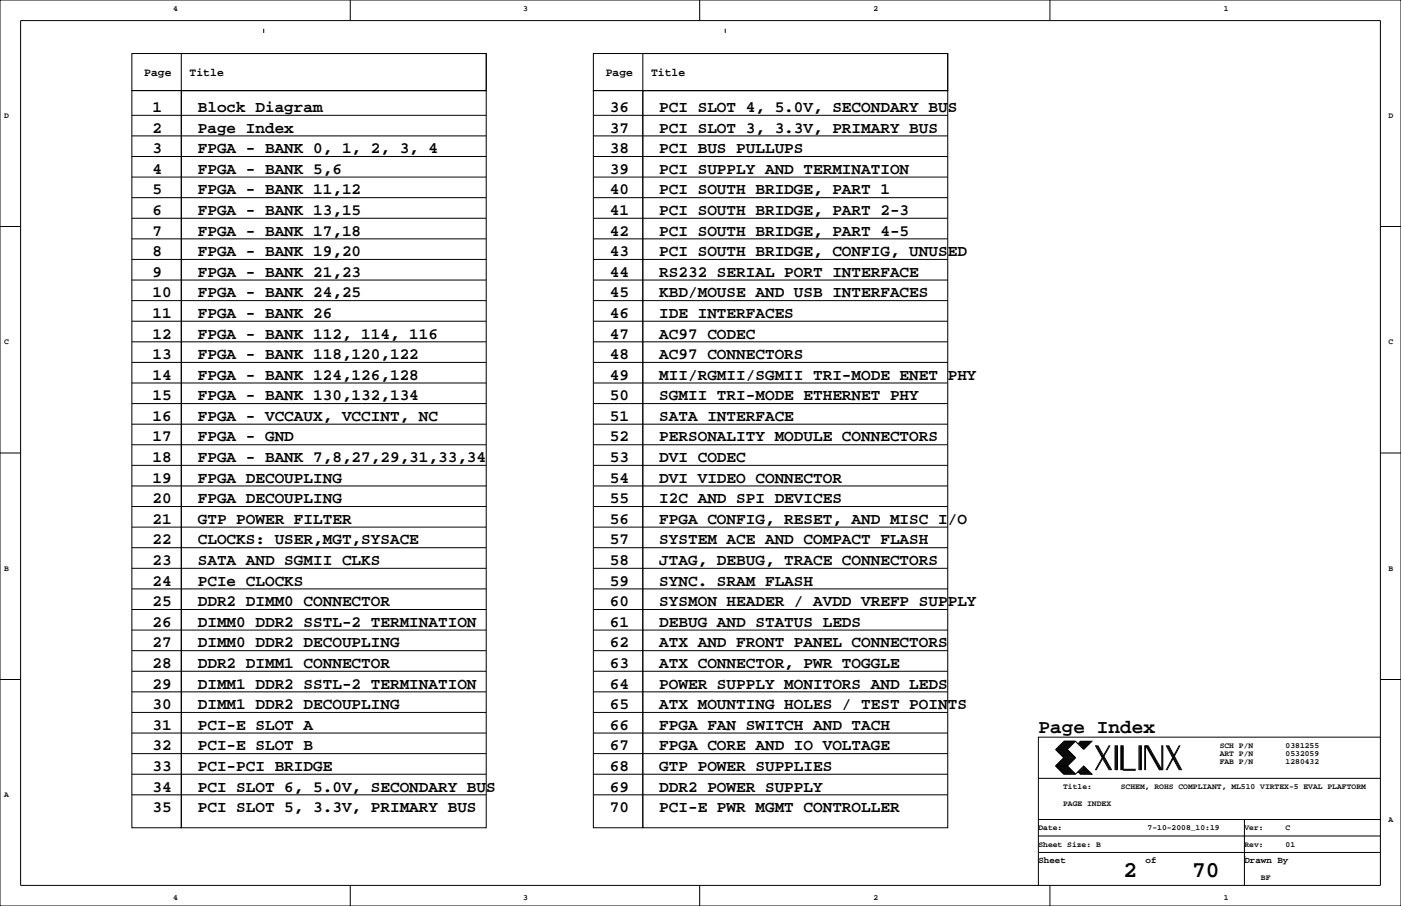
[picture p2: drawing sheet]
<svg xmlns="http://www.w3.org/2000/svg" width="432mm" height="279mm" viewBox="0 0 432 279" stroke-linecap="round" stroke-linejoin="round" font-family="sans-serif">
<defs><g id="words">
<g font-size="7.1">
<text x="346.3" y="270.3">2</text>
<text x="367.5" y="270.3">70</text>
</g>
<text font-size="6" x="320" y="226.1">Page Index</text>
<g font-size="4.9">
<text x="47" y="34.6">1</text>
<text x="61" y="34.6">Block Diagram</text>
<text x="188" y="34.6">36</text>
<text x="203.2" y="34.6">PCI SLOT 4, 5.0V, SECONDARY BUS</text>
<text x="47" y="40.9">2</text>
<text x="61" y="40.9">Page Index</text>
<text x="188" y="40.9">37</text>
<text x="203.2" y="40.9">PCI SLOT 3, 3.3V, PRIMARY BUS</text>
<text x="47" y="47.3">3</text>
<text x="61" y="47.3">FPGA - BANK 0, 1, 2, 3, 4</text>
<text x="188" y="47.3">38</text>
<text x="203.2" y="47.3">PCI BUS PULLUPS</text>
<text x="47" y="53.6">4</text>
<text x="61" y="53.6">FPGA - BANK 5,6</text>
<text x="188" y="53.6">39</text>
<text x="203.2" y="53.6">PCI SUPPLY AND TERMINATION</text>
<text x="47" y="60">5</text>
<text x="61" y="60">FPGA - BANK 11,12</text>
<text x="188" y="60">40</text>
<text x="203.2" y="60">PCI SOUTH BRIDGE, PART 1</text>
<text x="47" y="66.3">6</text>
<text x="61" y="66.3">FPGA - BANK 13,15</text>
<text x="188" y="66.3">41</text>
<text x="203.2" y="66.3">PCI SOUTH BRIDGE, PART 2-3</text>
<text x="47" y="72.7">7</text>
<text x="61" y="72.7">FPGA - BANK 17,18</text>
<text x="188" y="72.7">42</text>
<text x="203.2" y="72.7">PCI SOUTH BRIDGE, PART 4-5</text>
<text x="47" y="79">8</text>
<text x="61" y="79">FPGA - BANK 19,20</text>
<text x="188" y="79">43</text>
<text x="203.2" y="79">PCI SOUTH BRIDGE, CONFIG, UNUSED</text>
<text x="47" y="85.4">9</text>
<text x="61" y="85.4">FPGA - BANK 21,23</text>
<text x="188" y="85.4">44</text>
<text x="203.2" y="85.4">RS232 SERIAL PORT INTERFACE</text>
<text x="47" y="91.7">10</text>
<text x="61" y="91.7">FPGA - BANK 24,25</text>
<text x="188" y="91.7">45</text>
<text x="203.2" y="91.7">KBD/MOUSE AND USB INTERFACES</text>
<text x="47" y="98.1">11</text>
<text x="61" y="98.1">FPGA - BANK 26</text>
<text x="188" y="98.1">46</text>
<text x="203.2" y="98.1">IDE INTERFACES</text>
<text x="47" y="104.4">12</text>
<text x="61" y="104.4">FPGA - BANK 112, 114, 116</text>
<text x="188" y="104.4">47</text>
<text x="203.2" y="104.4">AC97 CODEC</text>
<text x="47" y="110.8">13</text>
<text x="61" y="110.8">FPGA - BANK 118,120,122</text>
<text x="188" y="110.8">48</text>
<text x="203.2" y="110.8">AC97 CONNECTORS</text>
<text x="47" y="117.1">14</text>
<text x="61" y="117.1">FPGA - BANK 124,126,128</text>
<text x="188" y="117.1">49</text>
<text x="203.2" y="117.1">MII/RGMII/SGMII TRI-MODE ENET PHY</text>
<text x="47" y="123.5">15</text>
<text x="61" y="123.5">FPGA - BANK 130,132,134</text>
<text x="188" y="123.5">50</text>
<text x="203.2" y="123.5">SGMII TRI-MODE ETHERNET PHY</text>
<text x="47" y="129.8">16</text>
<text x="61" y="129.8">FPGA - VCCAUX, VCCINT, NC</text>
<text x="188" y="129.8">51</text>
<text x="203.2" y="129.8">SATA INTERFACE</text>
<text x="47" y="136.2">17</text>
<text x="61" y="136.2">FPGA - GND</text>
<text x="188" y="136.2">52</text>
<text x="203.2" y="136.2">PERSONALITY MODULE CONNECTORS</text>
<text x="47" y="142.5">18</text>
<text x="61" y="142.5">FPGA - BANK 7,8,27,29,31,33,34</text>
<text x="188" y="142.5">53</text>
<text x="203.2" y="142.5">DVI CODEC</text>
<text x="47" y="148.9">19</text>
<text x="61" y="148.9">FPGA DECOUPLING</text>
<text x="188" y="148.9">54</text>
<text x="203.2" y="148.9">DVI VIDEO CONNECTOR</text>
<text x="47" y="155.2">20</text>
<text x="61" y="155.2">FPGA DECOUPLING</text>
<text x="188" y="155.2">55</text>
<text x="203.2" y="155.2">I2C AND SPI DEVICES</text>
<text x="47" y="161.6">21</text>
<text x="61" y="161.6">GTP POWER FILTER</text>
<text x="188" y="161.6">56</text>
<text x="203.2" y="161.6">FPGA CONFIG, RESET, AND MISC I/O</text>
<text x="47" y="167.9">22</text>
<text x="61" y="167.9">CLOCKS: USER,MGT,SYSACE</text>
<text x="188" y="167.9">57</text>
<text x="203.2" y="167.9">SYSTEM ACE AND COMPACT FLASH</text>
<text x="47" y="174.3">23</text>
<text x="61" y="174.3">SATA AND SGMII CLKS</text>
<text x="188" y="174.3">58</text>
<text x="203.2" y="174.3">JTAG, DEBUG, TRACE CONNECTORS</text>
<text x="47" y="180.6">24</text>
<text x="61" y="180.6">PCIe CLOCKS</text>
<text x="188" y="180.6">59</text>
<text x="203.2" y="180.6">SYNC. SRAM FLASH</text>
<text x="47" y="187">25</text>
<text x="61" y="187">DDR2 DIMM0 CONNECTOR</text>
<text x="188" y="187">60</text>
<text x="203.2" y="187">SYSMON HEADER / AVDD VREFP SUPPLY</text>
<text x="47" y="193.3">26</text>
<text x="61" y="193.3">DIMM0 DDR2 SSTL-2 TERMINATION</text>
<text x="188" y="193.3">61</text>
<text x="203.2" y="193.3">DEBUG AND STATUS LEDS</text>
<text x="47" y="199.7">27</text>
<text x="61" y="199.7">DIMM0 DDR2 DECOUPLING</text>
<text x="188" y="199.7">62</text>
<text x="203.2" y="199.7">ATX AND FRONT PANEL CONNECTORS</text>
<text x="47" y="206">28</text>
<text x="61" y="206">DDR2 DIMM1 CONNECTOR</text>
<text x="188" y="206">63</text>
<text x="203.2" y="206">ATX CONNECTOR, PWR TOGGLE</text>
<text x="47" y="212.4">29</text>
<text x="61" y="212.4">DIMM1 DDR2 SSTL-2 TERMINATION</text>
<text x="188" y="212.4">64</text>
<text x="203.2" y="212.4">POWER SUPPLY MONITORS AND LEDS</text>
<text x="47" y="218.7">30</text>
<text x="61" y="218.7">DIMM1 DDR2 DECOUPLING</text>
<text x="188" y="218.7">65</text>
<text x="203.2" y="218.7">ATX MOUNTING HOLES / TEST POINTS</text>
<text x="47" y="225.1">31</text>
<text x="61" y="225.1">PCI-E SLOT A</text>
<text x="188" y="225.1">66</text>
<text x="203.2" y="225.1">FPGA FAN SWITCH AND TACH</text>
<text x="47" y="231.4">32</text>
<text x="61" y="231.4">PCI-E SLOT B</text>
<text x="188" y="231.4">67</text>
<text x="203.2" y="231.4">FPGA CORE AND IO VOLTAGE</text>
<text x="47" y="237.8">33</text>
<text x="61" y="237.8">PCI-PCI BRIDGE</text>
<text x="188" y="237.8">68</text>
<text x="203.2" y="237.8">GTP POWER SUPPLIES</text>
<text x="47" y="244.1">34</text>
<text x="61" y="244.1">PCI SLOT 6, 5.0V, SECONDARY BUS</text>
<text x="188" y="244.1">69</text>
<text x="203.2" y="244.1">DDR2 POWER SUPPLY</text>
<text x="47" y="250.5">35</text>
<text x="61" y="250.5">PCI SLOT 5, 3.3V, PRIMARY BUS</text>
<text x="188" y="250.5">70</text>
<text x="203.2" y="250.5">PCI-E PWR MGMT CONTROLLER</text>
</g>
<g font-size="3.5">
<text x="44.4" y="23.4">Page</text>
<text x="58.4" y="23.4">Title</text>
<text x="186.7" y="23.4">Page</text>
<text x="200.7" y="23.4">Title</text>
</g>
<g font-size="2.8">
<text x="320" y="266.1">Sheet</text>
<text x="353.1" y="266.1">of</text>
<text x="383.5" y="266.1">Drawn By</text>
</g>
<g font-size="2.5">
<text x="53.3" y="3.3">4</text>
<text x="161.3" y="3.3">3</text>
<text x="269.2" y="3.3">2</text>
<text x="377.2" y="3.3">1</text>
<text x="1.3" y="36.3">D</text>
<text x="428" y="36.3">D</text>
<text x="1.3" y="106.2">C</text>
<text x="428" y="106.2">C</text>
<text x="1.3" y="176">B</text>
<text x="428" y="176">B</text>
<text x="375.9" y="230.6">SCH P/N</text>
<text x="375.9" y="233.2">ART P/N</text>
<text x="396.2" y="230.6">0381255</text>
<text x="396.2" y="233.2">0532059</text>
<text x="375.9" y="235.7">FAB P/N</text>
<text x="396.2" y="235.7">1280432</text>
<text x="1.3" y="245.9">A</text>
<text x="327.7" y="243.3">Title:</text>
<text x="345.4" y="243.3">SCHEM, ROHS COMPLIANT, ML510 VIRTEX-5 EVAL PLAFTORM</text>
<text x="327.7" y="248.4">PAGE INDEX</text>
<text x="320" y="256">Date:</text>
<text x="353.7" y="256">7-10-2008_10:19</text>
<text x="383.5" y="256">Ver:</text>
<text x="396.2" y="256">C</text>
<text x="428" y="253.5">A</text>
<text x="320" y="261.1">Sheet Size: B</text>
<text x="383.5" y="261.1">Rev:</text>
<text x="396.2" y="261.1">01</text>
<text x="388.6" y="271.3">BF</text>
<text x="53.3" y="277.6">4</text>
<text x="161.3" y="277.6">3</text>
<text x="269.2" y="277.6">2</text>
<text x="377.2" y="277.6">1</text>
</g>
</g></defs>
<g fill="none" stroke="#000" stroke-width=".31">
<path d="M0 0h431.8v279.4h-431.8zM6.3 6.3h419.1v266.7h-419zM40.6 16.5h109.3v11.4h-109.3zM55.9 16.5h94v11.4h-94zM81.3 8.9v1.3zM107.9 0v6.3M182.9 16.5h109.2v11.4h-109.2zM198.1 16.5h94v11.4h-94zM215.6 0v6.3M223.5 8.9v1.3zM323.6 0v6.3M40.6 35.6h109.3"/>
<path d="M40.6 27.9h15.3v227.4h-15.3zM55.9 27.9h94v227.4h-94zM182.9 35.6h109.2M182.9 27.9h15.2v227.4h-15.2zM198.1 27.9h94v227.4h-94zM40.6 54.6h109.3M40.6 48.3h109.3M40.6 41.9h109.3M182.9 54.6h109.2M182.9 48.3h109.2M182.9 41.9h109.2M0 69.8h6.3"/>
<path d="M40.6 73.7h109.3M40.6 67.3h109.3M40.6 61h109.3M182.9 73.7h109.2M182.9 67.3h109.2M182.9 61h109.2M425.4 69.8h6.4M40.6 99.1h109.3M40.6 92.7h109.3M40.6 86.4h109.3M40.6 80h109.3M182.9 99.1h109.2"/>
<path d="M182.9 92.7h109.2M182.9 86.4h109.2M182.9 80h109.2M40.6 118.1h109.3M40.6 111.8h109.3M40.6 105.4h109.3M182.9 118.1h109.2M182.9 111.8h109.2M182.9 105.4h109.2M0 139.7h6.3M40.6 137.2h109.3M40.6 130.8h109.3"/>
<path d="M40.6 124.5h109.3M182.9 137.2h109.2M182.9 130.8h109.2M182.9 124.5h109.2M425.4 139.7h6.4M40.6 156.2h109.3M40.6 149.9h109.3M40.6 143.5h109.3M182.9 156.2h109.2M182.9 149.9h109.2M182.9 143.5h109.2M40.6 175.3h109.3"/>
<path d="M40.6 168.9h109.3M40.6 162.6h109.3M182.9 175.3h109.2M182.9 168.9h109.2M182.9 162.6h109.2M40.6 194.3h109.3M40.6 188h109.3M40.6 181.6h109.3M182.9 194.3h109.2M182.9 188h109.2M182.9 181.6h109.2M0 209.5h6.3"/>
<path d="M40.6 219.7h109.3M40.6 213.4h109.3M40.6 207h109.3M40.6 200.7h109.3M182.9 219.7h109.2M182.9 213.4h109.2M182.9 207h109.2M182.9 200.7h109.2M425.4 209.5h6.4M40.6 238.8h109.3M40.6 226.1h109.3M40.6 232.4h109.3"/>
<path d="M182.9 238.8h109.2M182.9 226.1h109.2M182.9 232.4h109.2M325.4 236.2h3.5M325.4 231.1h3.5M325.4 236.2l2.5 2.6h3.6M325.4 231.1l2.5 2.6-2.5 2.5M328.2 228.6l-2.6 2.5 2.6 2.6-2.6 2.5 2.6 2.6M328.4 228.6l-2.5 2.5 2.5 2.6-2.5 2.5 2.5 2.6M328.7 228.6l-2.6 2.5 2.6 2.6-2.6 2.5 2.6 2.6M328.9 231.1l2.6 2.6-2.6 2.5M328.9 236.2l2.6 2.6"/>
<path d="M328.9 228.6l-2.5 2.5 2.5 2.6-2.5 2.5 2.5 2.6M329.2 228.6l-2.6 2.5 2.6 2.6-2.6 2.5 2.6 2.6M329.4 228.6l-2.5 2.5 2.5 2.6-2.5 2.5 2.5 2.6M329.7 228.6l-2.5 2.5 2.5 2.6-2.5 2.5 2.5 2.6M329.9 228.6l-2.5 2.5 2.5 2.6-2.5 2.5 2.5 2.6M330.2 228.6l-2.5 2.5 2.5 2.6-2.5 2.5 2.5 2.6M330.5 228.6l-2.6 2.5 2.6 2.6-2.6 2.5 2.6 2.6M330.7 228.6l-2.5 2.5 2.5 2.6-2.5 2.5 2.5 2.6M331 228.6l-2.6 2.5 2.6 2.6-2.6 2.5 2.6 2.6M331.2 228.6l-2.5 2.5 2.5 2.6-2.5 2.5 2.5 2.6M331.5 228.6l2.5 2.5 2.6-2.5h-3.6l-.8 .8M331.5 228.6h-3.6l-2.5 2.5"/>
<path d="M331.5 228.6l-2.6 2.5M332.2 238l.8 .8h3.6l-2.6-2.6-2.5 2.6M332.5 237.7l1 1.1M332.5 238l.7 .8M332.7 237.5l1.3 1.3M332.7 237.7l1.1 1.1M333 237.2l1.5 1.6M333 237.5l1.3 1.3M333.2 228.6l-.7 .8M333.2 237l1.8 1.8M333.2 237.2l1.6 1.6M333.5 228.6l-1 1"/>
<path d="M333.5 236.7l2 2.1M333.5 237l1.8 1.8M333.8 228.6l-1.1 1M333.8 236.5l2.2 2.3M333.8 236.7l2 2.1M334 228.6l-1.3 1.3M334 236.5l2.3 2.3M334.3 228.6l-1.3 1.3M334.5 228.6l-1.5 1.5M334.8 228.6l-1.6 1.5M335 228.6l-1.8 1.8M335.3 228.6l-1.8 1.8"/>
<path d="M335.5 228.6l-2 2M335.8 228.6l-2 2M336 228.6l-2.2 2.3M336.3 228.6l-2.3 2.3M337.6 229.9l4.3 7.6M337.8 229.9l4.3 7.6M338.1 229.9l4.3 7.6M338.3 229.9l4.3 7.6M341.9 229.9l-4.3 7.6M342.1 229.9l-4.3 7.6M343.7 229.9v7.6M343.9 229.9v7.6"/>
<path d="M344.2 229.9v7.6M344.4 229.9v7.6M345.4 229.9v7.6M345.7 229.9v7.6M345.9 229.9v7.6M346.2 237.2h3.8M346.2 229.9v7.6h3.8M351 229.9v7.6M351.3 229.9v7.6M351.5 229.9v7.6M351.8 229.9v7.6M352.8 229.9v7.6"/>
<path d="M353.1 237.5v-7.6l4.3 7.6M353.3 229.9l4.3 7.6M353.6 229.9l4.3 7.6M353.8 229.9l4.3 7.6v-7.6M358.4 229.9v7.6M359.4 229.9l4.1 7.6M359.7 229.9l4 7.6M359.9 229.9l4.1 7.6M360.2 229.9l4 7.6M363.5 229.9l-4.1 7.6M363.7 229.9l-4 7.6M425.4 227.3h-105.4v35.6"/>
<path d="M40.6 245.1h109.3M182.9 245.1h109.2M320 257.8h105.4M320 252.7h105.4M320 240h105.4M383.5 252.7v20.3M107.9 273v6.4M215.6 273v6.4M320 262.9v10.1M320 262.9h105.4M323.6 273v6.4M383.5 264.2h.1"/>
</g>
<use href="#words"/>
</svg>
